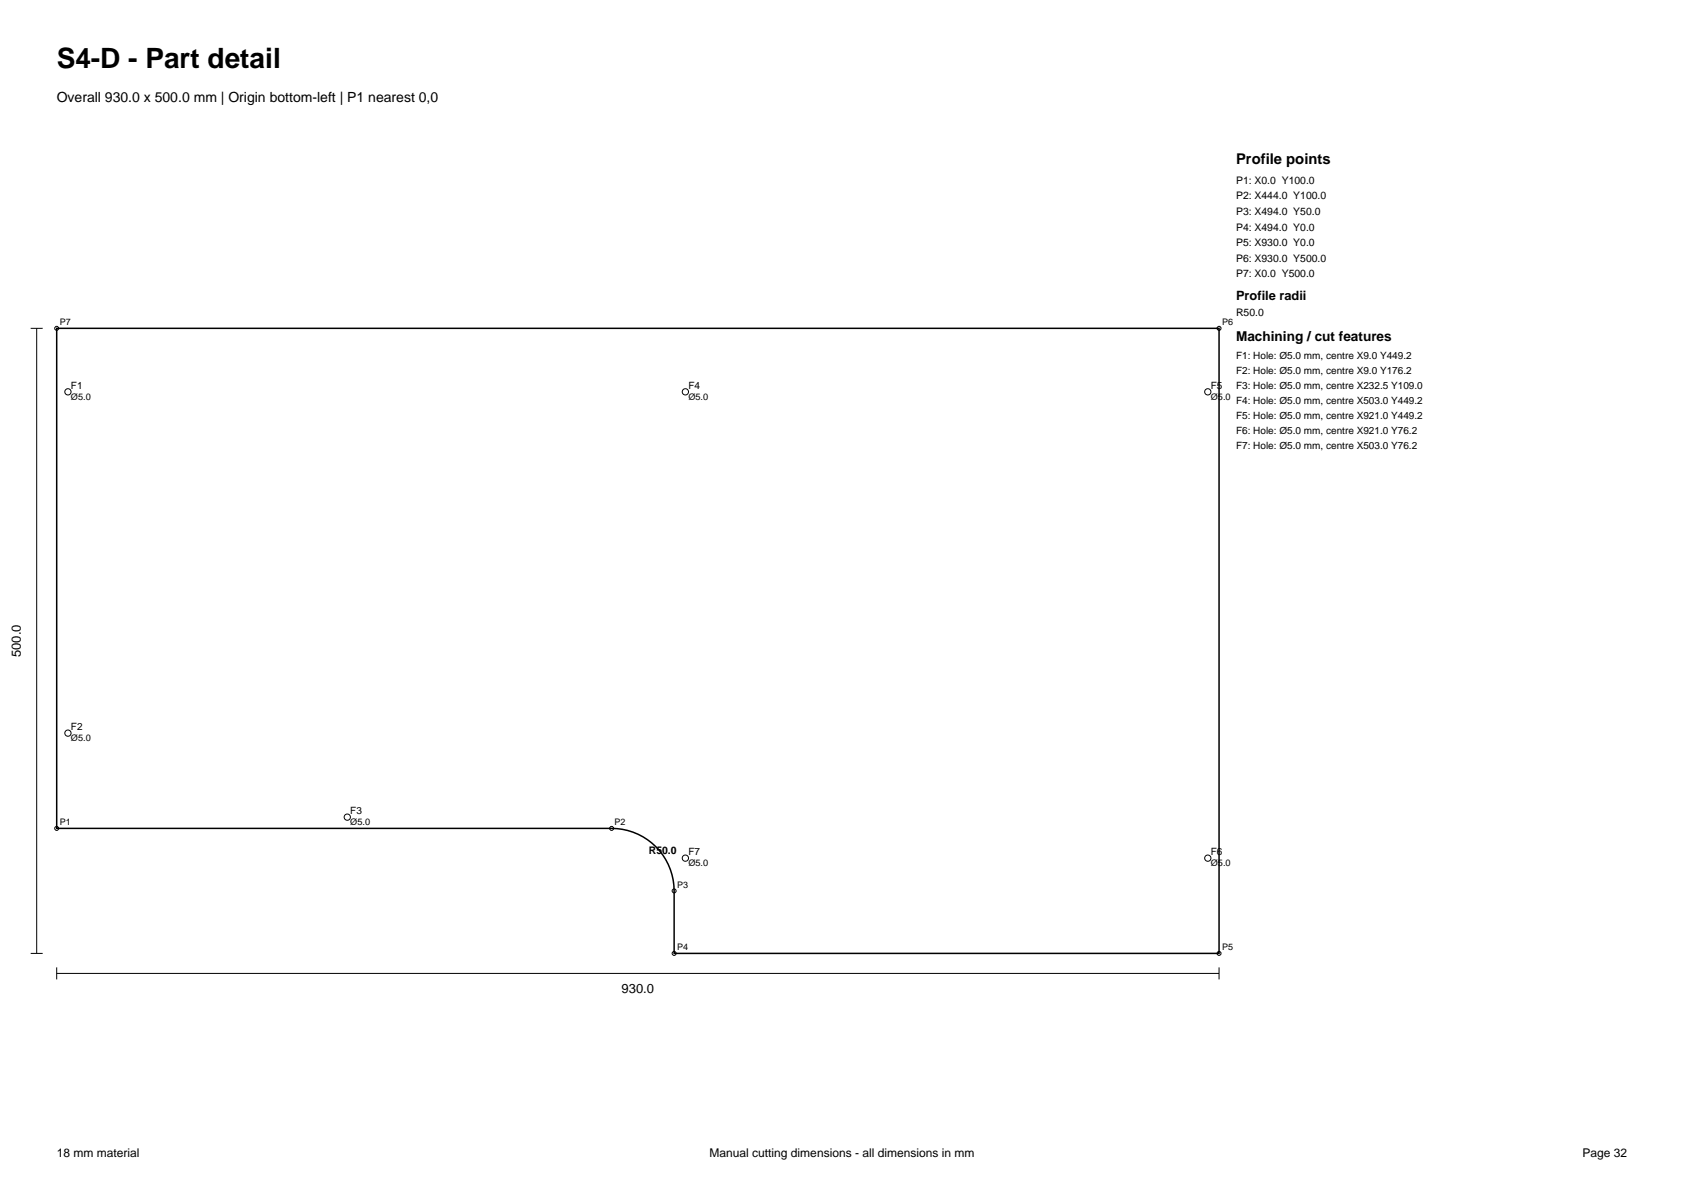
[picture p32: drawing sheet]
<svg xmlns="http://www.w3.org/2000/svg" width="297mm" height="210mm" viewBox="0 0 297 210" stroke-linecap="round" stroke-linejoin="round" font-family="sans-serif">
<defs><g id="words">
<text font-size="4.9" x="10" y="12">S4-D - Part detail</text>
<text font-size="2.6" x="218" y="29">Profile points</text>
<text font-size="2.5" x="10" y="18">Overall 930.0 x 500.0 mm | Origin bottom-left | P1 nearest 0,0</text>
<text font-size="2.4" x="218" y="60">Machining / cut features</text>
<g font-size="2.3">
<text x="218" y="52.8">Profile radii</text>
<text x="3.7" y="115.9" transform="rotate(-90 3.7 115.9)">500.0</text>
<text x="109.6" y="175.2">930.0</text>
</g>
<g font-size="2.1">
<text x="10" y="204">18 mm material</text>
<text x="125.2" y="204">Manual cutting dimensions - all dimensions in mm</text>
<text x="279.1" y="204">Page 32</text>
</g>
<g font-size="1.8">
<text x="218" y="32.4">P1: X0.0 Y100.0</text>
<text x="218" y="35.1">P2: X444.0 Y100.0</text>
<text x="218" y="37.9">P3: X494.0 Y50.0</text>
<text x="218" y="40.7">P4: X494.0 Y0.0</text>
<text x="218" y="43.4">P5: X930.0 Y0.0</text>
<text x="218" y="46.1">P6: X930.0 Y500.0</text>
<text x="218" y="48.9">P7: X0.0 Y500.0</text>
<text x="218" y="55.6">R50.0</text>
<text x="218" y="63.2">F1: Hole: Ø5.0 mm, centre X9.0 Y449.2</text>
<text x="218" y="65.9">F2: Hole: Ø5.0 mm, centre X9.0 Y176.2</text>
<text x="12.5" y="68.5">F1</text>
<text x="121.4" y="68.5">F4</text>
<text x="213.5" y="68.5">F5</text>
<text x="218" y="68.6">F3: Hole: Ø5.0 mm, centre X232.5 Y109.0</text>
<text x="218" y="71.2">F4: Hole: Ø5.0 mm, centre X503.0 Y449.2</text>
<text x="218" y="73.8">F5: Hole: Ø5.0 mm, centre X921.0 Y449.2</text>
<text x="218" y="76.5">F6: Hole: Ø5.0 mm, centre X921.0 Y76.2</text>
<text x="218" y="79.1">F7: Hole: Ø5.0 mm, centre X503.0 Y76.2</text>
<text x="12.5" y="128.7">F2</text>
<text x="61.8" y="143.5">F3</text>
<text x="114.4" y="150.5">R50.0</text>
<text x="121.4" y="150.8">F7</text>
<text x="213.5" y="150.8">F6</text>
</g>
<g font-size="1.6">
<text x="10.5" y="57.4">P7</text>
<text x="215.5" y="57.4">P6</text>
<text x="12.5" y="70.5">Ø5.0</text>
<text x="121.4" y="70.5">Ø5.0</text>
<text x="213.5" y="70.5">Ø5.0</text>
<text x="12.5" y="130.7">Ø5.0</text>
<text x="10.5" y="145.5">P1</text>
<text x="61.8" y="145.5">Ø5.0</text>
<text x="108.4" y="145.5">P2</text>
<text x="121.4" y="152.7">Ø5.0</text>
<text x="213.5" y="152.7">Ø5.0</text>
<text x="119.4" y="156.6">P3</text>
<text x="119.4" y="167.6">P4</text>
<text x="215.5" y="167.6">P5</text>
</g>
</g></defs>
<path d="M10 57.9h205v110.2h-96.1v-11a11 11 0 0 0-11-11h-97.9z" fill="none" stroke="#000" stroke-width=".26"/>
<g fill="none" stroke="#000" stroke-width=".18">
<path d="M5.4 57.9h2.1M6.5 57.9v110.2M5.4 168.1h2.1M10 171.6h205M10 170.6v2.1M215 170.6v2.1"/>
<circle cx="10" cy="57.9" r=".35"/>
<circle cx="215" cy="57.9" r=".35"/>
<circle cx="12" cy="69.1" r=".55"/>
<circle cx="120.9" cy="69.1" r=".55"/>
<circle cx="213" cy="69.1" r=".55"/>
<circle cx="12" cy="129.3" r=".55"/>
<circle cx="10" cy="146.1" r=".35"/>
<circle cx="61.3" cy="144.1" r=".55"/>
<circle cx="107.9" cy="146.1" r=".35"/>
<circle cx="118.9" cy="157.1" r=".35"/>
<circle cx="120.9" cy="151.3" r=".55"/>
<circle cx="213" cy="151.3" r=".55"/>
<circle cx="118.9" cy="168.1" r=".35"/>
<circle cx="215" cy="168.1" r=".35"/>
</g>
<use href="#words"/>
</svg>
